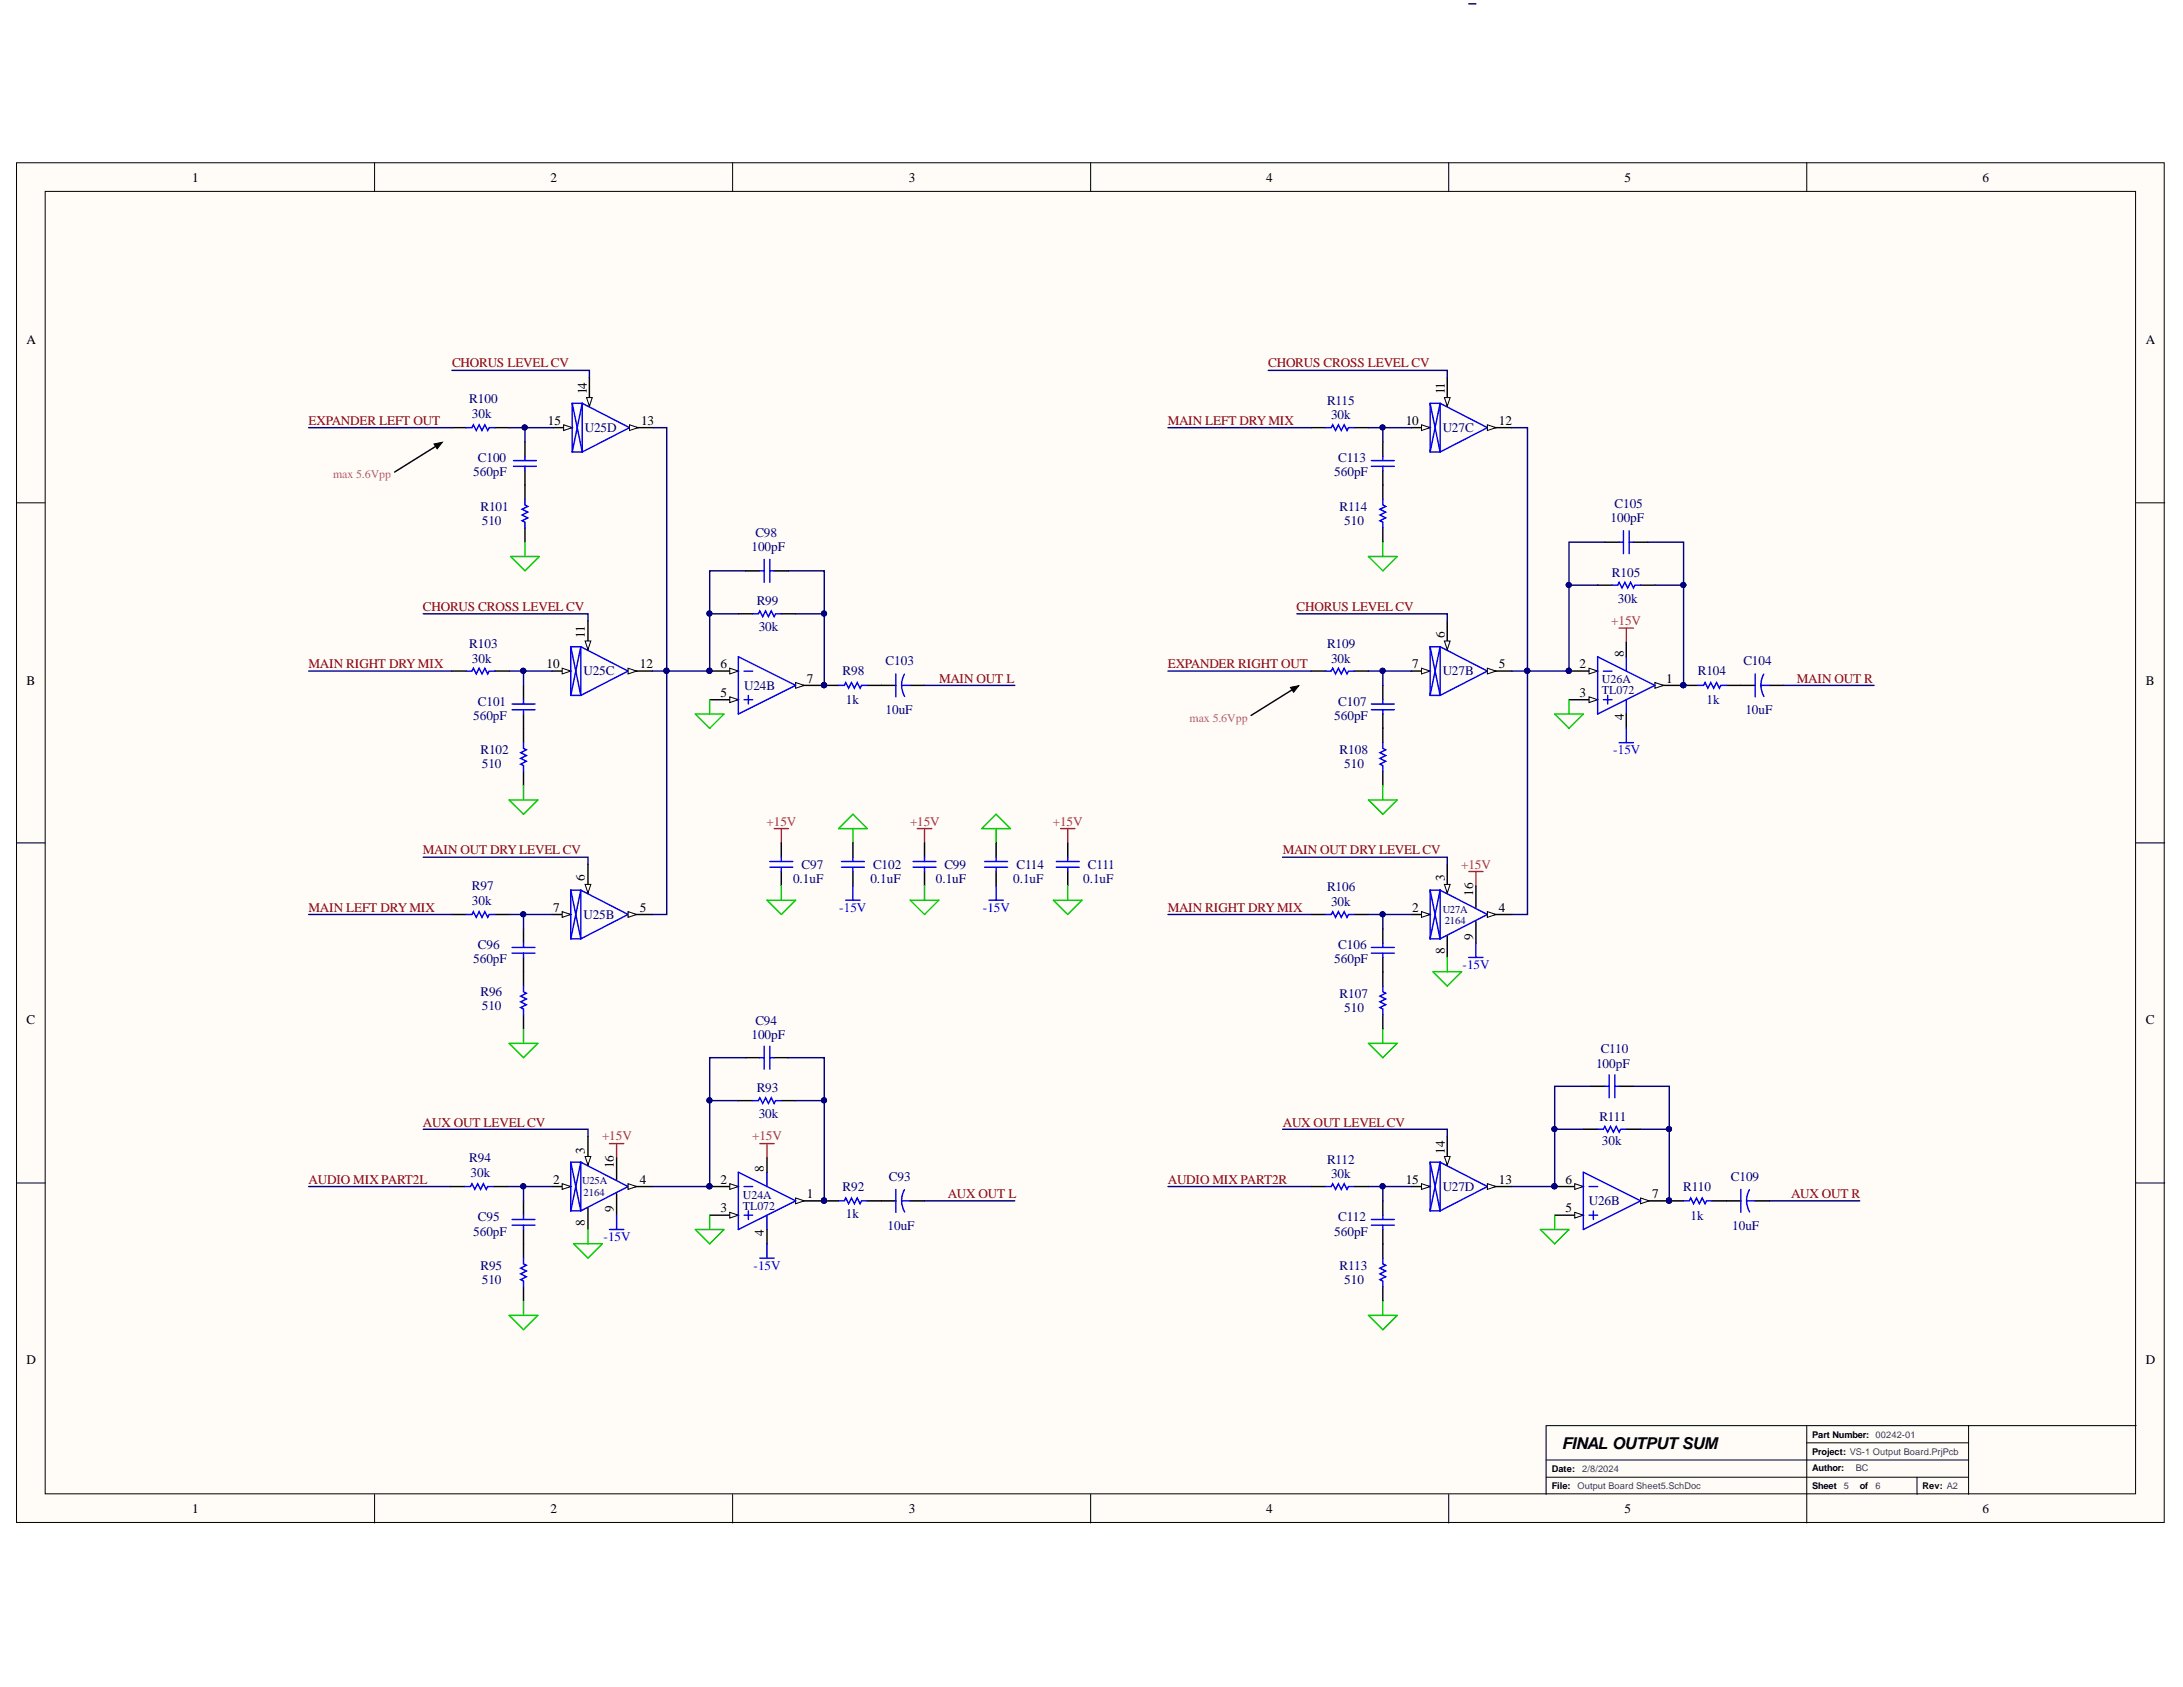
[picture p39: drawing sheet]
<svg xmlns="http://www.w3.org/2000/svg" width="279mm" height="216mm" viewBox="0 0 279 216" stroke-linecap="round" stroke-linejoin="round" font-family="sans-serif">
<defs><g id="words">
<text font-size="2.1" x="199.9" y="185.5">FINAL OUTPUT SUM</text>
<g font-size="1.7">
<text x="24.6" y="23.3">1</text>
<text x="70.5" y="23.3">2</text>
<text x="116.3" y="23.3">3</text>
<text x="162.1" y="23.3">4</text>
<text x="207.9" y="23.3">5</text>
<text x="253.8" y="23.3">6</text>
<text x="3.4" y="44.1">A</text>
<text x="274.7" y="44.1">A</text>
<text x="75.1" y="50.5" transform="rotate(-90 75.1 50.5)">14</text>
<text x="184.9" y="50.5" transform="rotate(-90 184.9 50.5)">11</text>
<text x="70.1" y="54.4">15</text>
<text x="82" y="54.4">13</text>
<text x="179.9" y="54.4">10</text>
<text x="191.8" y="54.4">12</text>
<text x="74.9" y="81.7" transform="rotate(-90 74.9 81.7)">11</text>
<text x="184.9" y="81.7" transform="rotate(-90 184.9 81.7)">6</text>
<text x="3.4" y="87.6">B</text>
<text x="70" y="85.5">10</text>
<text x="81.9" y="85.5">12</text>
<text x="92.2" y="85.5">6</text>
<text x="92.2" y="89.2">5</text>
<text x="103.3" y="87.4">7</text>
<text x="180.8" y="85.5">7</text>
<text x="191.8" y="85.5">5</text>
<text x="202.2" y="85.5">2</text>
<text x="202.2" y="89.2">3</text>
<text x="207.8" y="84.1" transform="rotate(-90 207.8 84.1)">8</text>
<text x="213.2" y="87.4">1</text>
<text x="274.7" y="87.6">B</text>
<text x="207.8" y="92.2" transform="rotate(-90 207.8 92.2)">4</text>
<text x="74.9" y="112.8" transform="rotate(-90 74.9 112.8)">6</text>
<text x="184.9" y="112.8" transform="rotate(-90 184.9 112.8)">3</text>
<text x="70.8" y="116.7">7</text>
<text x="81.9" y="116.7">5</text>
<text x="180.8" y="116.7">2</text>
<text x="188.5" y="114.7" transform="rotate(-90 188.5 114.7)">16</text>
<text x="191.8" y="116.7">4</text>
<text x="184.9" y="122.1" transform="rotate(-90 184.9 122.1)">8</text>
<text x="188.5" y="120.2" transform="rotate(-90 188.5 120.2)">9</text>
<text x="3.4" y="131.1">C</text>
<text x="274.7" y="131.1">C</text>
<text x="74.9" y="147.6" transform="rotate(-90 74.9 147.6)">3</text>
<text x="78.6" y="149.5" transform="rotate(-90 78.6 149.5)">16</text>
<text x="184.9" y="147.6" transform="rotate(-90 184.9 147.6)">14</text>
<text x="70.8" y="151.5">2</text>
<text x="78.6" y="155.1" transform="rotate(-90 78.6 155.1)">9</text>
<text x="81.9" y="151.5">4</text>
<text x="92.2" y="151.5">2</text>
<text x="92.2" y="155.2">3</text>
<text x="97.8" y="150" transform="rotate(-90 97.8 150)">8</text>
<text x="103.3" y="153.3">1</text>
<text x="179.9" y="151.5">15</text>
<text x="191.8" y="151.5">13</text>
<text x="200.4" y="151.5">6</text>
<text x="200.4" y="155.2">5</text>
<text x="211.5" y="153.3">7</text>
<text x="74.9" y="156.9" transform="rotate(-90 74.9 156.9)">8</text>
<text x="97.8" y="158.2" transform="rotate(-90 97.8 158.2)">4</text>
<text x="3.4" y="174.6">D</text>
<text x="274.7" y="174.6">D</text>
<text x="24.6" y="193.6">1</text>
<text x="70.5" y="193.6">2</text>
<text x="116.3" y="193.6">3</text>
<text x="162.1" y="193.6">4</text>
<text x="207.9" y="193.6">5</text>
<text x="253.8" y="193.6">6</text>
</g>
<g font-size="1.7" fill="#800000">
<text x="57.9" y="47">CHORUS LEVEL CV</text>
<text x="162.3" y="47">CHORUS CROSS LEVEL CV</text>
<text x="39.5" y="54.4">EXPANDER LEFT OUT</text>
<text x="149.5" y="54.4">MAIN LEFT DRYMIX</text>
<text x="54.1" y="78.2">CHORUS CROSS LEVEL CV</text>
<text x="166" y="78.2">CHORUS LEVEL CV</text>
<text x="39.5" y="85.5">MAIN RIGHT DRYMIX</text>
<text x="120.2" y="87.4">MAIN OUT L</text>
<text x="149.5" y="85.5">EXPANDER RIGHT OUT</text>
<text x="230" y="87.4">MAIN OUT R</text>
<text x="54.1" y="109.3">MAIN OUT DRY LEVEL CV</text>
<text x="164.2" y="109.3">MAIN OUT DRY LEVEL CV</text>
<text x="39.5" y="116.7">MAIN LEFT DRYMIX</text>
<text x="149.5" y="116.7">MAIN RIGHT DRYMIX</text>
<text x="54.1" y="144.2">AUX OUT LEVEL CV</text>
<text x="164.2" y="144.2">AUX OUT LEVEL CV</text>
<text x="39.5" y="151.5">AUDIO MIX PART2L</text>
<text x="121.3" y="153.3">AUX OUT L</text>
<text x="149.5" y="151.5">AUDIO MIX PART2R</text>
<text x="229.2" y="153.3">AUX OUT R</text>
</g>
<g font-size="1.7" fill="#000080">
<text x="60.1" y="51.6">R100</text>
<text x="60.4" y="53.4">30k</text>
<text x="169.8" y="51.8">R115</text>
<text x="170.4" y="53.6">30k</text>
<text x="61.2" y="59.1">C100</text>
<text x="74.9" y="55.3">U25D</text>
<text x="171.3" y="59.1">C113</text>
<text x="184.7" y="55.3">U27C</text>
<text x="60.6" y="61">560pF</text>
<text x="61.5" y="65.4">R101</text>
<text x="170.8" y="61">560pF</text>
<text x="171.5" y="65.4">R114</text>
<text x="206.6" y="65">C105</text>
<text x="61.7" y="67.2">510</text>
<text x="96.2" y="70.5">100pF</text>
<text x="96.7" y="68.7">C98</text>
<text x="172" y="67.2">510</text>
<text x="206.1" y="66.8">100pF</text>
<text x="96.9" y="77.5">R99</text>
<text x="206.3" y="73.8">R105</text>
<text x="207.1" y="77.1">30k</text>
<text x="60.1" y="83">R103</text>
<text x="97.1" y="80.8">30k</text>
<text x="169.8" y="83">R109</text>
<text x="60.4" y="84.8">30k</text>
<text x="74.7" y="86.4">U25C</text>
<text x="95.2" y="88.3">U24B</text>
<text x="107.8" y="86.4">R98</text>
<text x="113.3" y="85.2">C103</text>
<text x="170.4" y="84.8">30k</text>
<text x="184.7" y="86.4">U27B</text>
<text x="217.3" y="86.4">R104</text>
<text x="223.1" y="85.2">C104</text>
<text x="60.6" y="92.1">560pF</text>
<text x="61.2" y="90.3">C101</text>
<text x="108.3" y="90.1">1k</text>
<text x="113.3" y="91.4">10uF</text>
<text x="170.8" y="92.1">560pF</text>
<text x="171.3" y="90.3">C107</text>
<text x="218.4" y="90.1">1k</text>
<text x="223.4" y="91.4">10uF</text>
<text x="61.5" y="96.5">R102</text>
<text x="61.7" y="98.3">510</text>
<text x="171.5" y="96.5">R108</text>
<text x="172" y="98.3">510</text>
<text x="60.4" y="113.9">R97</text>
<text x="101.5" y="113">0.1uF</text>
<text x="102.6" y="111.2">C97</text>
<text x="111.4" y="113">0.1uF</text>
<text x="111.7" y="111.2">C102</text>
<text x="119.8" y="113">0.1uF</text>
<text x="120.9" y="111.2">C99</text>
<text x="129.7" y="113">0.1uF</text>
<text x="130.1" y="111.2">C114</text>
<text x="138.6" y="113">0.1uF</text>
<text x="139.2" y="111.2">C111</text>
<text x="60.4" y="115.8">30k</text>
<text x="74.7" y="117.6">U25B</text>
<text x="169.8" y="114.1">R106</text>
<text x="170.4" y="115.9">30k</text>
<text x="60.6" y="123.3">560pF</text>
<text x="61.2" y="121.4">C96</text>
<text x="170.8" y="123.3">560pF</text>
<text x="171.3" y="121.4">C106</text>
<text x="61.5" y="127.5">R96</text>
<text x="61.7" y="129.3">510</text>
<text x="96.7" y="131.2">C94</text>
<text x="171.5" y="127.7">R107</text>
<text x="172" y="129.5">510</text>
<text x="96.2" y="133">100pF</text>
<text x="204.3" y="136.7">100pF</text>
<text x="204.9" y="134.8">C110</text>
<text x="96.9" y="139.8">R93</text>
<text x="97.1" y="143.1">30k</text>
<text x="204.7" y="143.4">R111</text>
<text x="60.1" y="148.7">R94</text>
<text x="169.8" y="148.9">R112</text>
<text x="205" y="146.5">30k</text>
<text x="60.2" y="150.6">30k</text>
<text x="107.8" y="152.4">R92</text>
<text x="108.3" y="155.9">1k</text>
<text x="113.8" y="151.1">C93</text>
<text x="170.4" y="150.8">30k</text>
<text x="184.7" y="152.4">U27D</text>
<text x="203.3" y="154.2">U26B</text>
<text x="215.4" y="152.4">R110</text>
<text x="221.5" y="151.1">C109</text>
<text x="60.6" y="158.1">560pF</text>
<text x="61.2" y="156.3">C95</text>
<text x="113.6" y="157.4">10uF</text>
<text x="170.8" y="158.1">560pF</text>
<text x="171.3" y="156.3">C112</text>
<text x="216.4" y="156.1">1k</text>
<text x="221.7" y="157.4">10uF</text>
<text x="61.5" y="162.5">R95</text>
<text x="61.7" y="164.3">510</text>
<text x="171.5" y="162.5">R113</text>
<text x="172" y="164.3">510</text>
</g>
<g font-size="1.7" fill="#c06">
<text x="206.2" y="80">+15V</text>
<text x="98.1" y="105.7">+15V</text>
<text x="116.5" y="105.7">+15V</text>
<text x="134.7" y="105.7">+15V</text>
<text x="187" y="111.2">+15V</text>
<text x="77.1" y="146">+15V</text>
<text x="96.3" y="146">+15V</text>
</g>
<g font-size="1.7" fill="#00f">
<text x="206.5" y="96.5">-15V</text>
<text x="107.4" y="116.7">-15V</text>
<text x="125.8" y="116.7">-15V</text>
<text x="187.2" y="124">-15V</text>
<text x="77.2" y="158.8">-15V</text>
<text x="96.4" y="162.5">-15V</text>
</g>
<g font-size="1.5" fill="#db3381">
<text x="42.6" y="61.2">max 5.6Vpp</text>
<text x="152.3" y="92.3">max 5.6Vpp</text>
</g>
<g font-size="1.5" fill="#000080">
<text x="205" y="88.9">TL072</text>
<text x="205" y="87.4">U26A</text>
<text x="95.1" y="154.8">TL072</text>
<text x="95.1" y="153.4">U24A</text>
</g>
<g font-size="1.4" fill="#000080">
<text x="184.7" y="116.8">U27A</text>
<text x="184.9" y="118.2">2164</text>
<text x="74.5" y="151.5">U25A</text>
<text x="74.7" y="153.1">2164</text>
</g>
<g font-size="1.2">
<text x="231.9" y="184">Part Number: 00242-01</text>
<text x="198.6" y="188.4">Date:</text>
<text x="198.6" y="190.6">File:</text>
<text x="231.9" y="190.6">Sheet</text>
<text x="231.9" y="188.3">Author:</text>
<text x="231.9" y="186.2">Project: VS-1 Output Board.PrjPcb</text>
<text x="238" y="190.6">of</text>
<text x="246.1" y="190.6">Rev: A2</text>
</g>
<g font-size="1.2" fill="#434343">
<text x="201.9" y="190.6">Output Board Sheet5.SchDoc</text>
<text x="202.5" y="188.4">2/8/2024</text>
<text x="236" y="190.6">5</text>
<text x="237.5" y="188.3">BC</text>
<text x="240.1" y="190.6">6</text>
</g>
</g></defs>
<g fill="#fffcf8" stroke="#000" stroke-width=".13">
<path d="M2.1 20.8h274.9v174h-274.9z"/>
<path d="M5.8 24.5h267.5v166.7h-267.5z"/>
</g>
<g fill="none" stroke="#000" stroke-width=".13">
<path d="M47.9 20.8v3.7M93.8 20.8v3.7M139.6 20.8v3.7M185.4 20.8v3.7M231.2 20.8v3.7M2.1 64.4h3.7M273.4 64.4h3.7M2.1 107.9h3.7M273.4 107.9h3.7M2.1 151.4h3.7M273.4 151.4h3.7M47.9 191.3v3.6"/>
<path d="M93.8 191.3v3.6M139.6 191.3v3.6M185.4 191.3v3.6M197.9 189.1h54.1M197.9 186.9h54.1M231.2 182.5v12.4M231.2 184.7h20.8M245.4 189.1v2.2M252 182.5h-54.1v8.8M273.4 182.5h-21.4v8.8"/>
</g>
<path d="M57.8 54.7h1.9M63.3 54.7h1.9M70.9 54.7h2.3M167.8 54.7h1.9M173.3 54.7h1.9" fill="none" stroke="#000" stroke-width=".18"/>
<path d="M59.7 54.7h.7l.2-.3 .4 .7 .3-.7 .4 .7 .4-.7 .3 .7 .2-.4h.7M169.7 54.7h.7l.2-.3 .3 .7 .4-.7 .4 .7 .3-.7 .4 .7 .2-.4h.7" fill="none" stroke="#00f" stroke-width=".18"/>
<path d="M72.1 54.4l1.1 .3-1.1 .4z" fill="#fffcf8"/>
<path d="M72.1 54.4l1.1 .3-1.1 .4z" fill="none" stroke="#000" stroke-width=".13"/>
<path d="M74.5 51.6l6.1 3.1-6.1 3.1z" fill="none" stroke="#00f" stroke-width=".18"/>
<path d="M75.4 48.3v3.7" fill="none" stroke="#000" stroke-width=".18"/>
<path d="M75.1 50.9h.7l-.4 1.1z" fill="#fffcf8"/>
<path d="M75.1 50.9h.7l-.4 1.1z" fill="none" stroke="#000" stroke-width=".13"/>
<path d="M73.2 51.6v6.2" fill="none" stroke="#00f" stroke-width=".18"/>
<path d="M80.6 54.7h3.1" fill="none" stroke="#000" stroke-width=".18"/>
<path d="M80.6 54.4l1.1 .3-1.1 .4z" fill="#fffcf8"/>
<path d="M80.6 54.4l1.1 .3-1.1 .4z" fill="none" stroke="#000" stroke-width=".13"/>
<path d="M73.2 51.6h1.3l-1.3 6.2h1.3z" fill="none" stroke="#00f" stroke-width=".18"/>
<path d="M180.7 54.7h2.3" fill="none" stroke="#000" stroke-width=".18"/>
<path d="M181.9 54.4l1.1 .3-1.1 .4z" fill="#fffcf8"/>
<path d="M181.9 54.4l1.1 .3-1.1 .4z" fill="none" stroke="#000" stroke-width=".13"/>
<path d="M184.3 51.6l6.1 3.1-6.1 3.1z" fill="none" stroke="#00f" stroke-width=".18"/>
<path d="M185.2 48.3v3.7" fill="none" stroke="#000" stroke-width=".18"/>
<path d="M184.9 50.9h.7l-.4 1.1z" fill="#fffcf8"/>
<path d="M184.9 50.9h.7l-.4 1.1z" fill="none" stroke="#000" stroke-width=".13"/>
<path d="M183 51.6v6.2" fill="none" stroke="#00f" stroke-width=".18"/>
<path d="M190.4 54.7h3.1" fill="none" stroke="#000" stroke-width=".18"/>
<path d="M190.4 54.4l1.1 .3-1.1 .4z" fill="#fffcf8"/>
<path d="M55.5 56.8l1.1-.2-.6 .8zM190.4 54.4l1.1 .3-1.1 .4z" fill="none" stroke="#000" stroke-width=".13"/>
<g fill="none" stroke="#00f" stroke-width=".18">
<path d="M65.7 59.7h3M65.7 58.9h3M67.2 58.4v.5M67.2 59.7v.5M175.5 59.7h3M175.5 58.9h3M177 58.4v.5M177 59.7v.5M183 51.6h1.3l-1.3 6.2h1.3zM67.2 63.9v.7l.4 .2-.8 .4 .8 .3-.8 .4 .8 .4-.8 .3 .4 .2v.8M96.3 78.6h.8l.1-.4 .4 .7 .4-.7 .3 .7 .4-.7 .4 .7 .2-.3h.7M97.2 73.1h.6"/>
<path d="M97.8 71.6v2.9M98.5 71.6v2.9M98.5 73.1h.6M177 63.9v.7l.4 .2-.8 .4 .8 .3-.8 .4 .8 .4-.8 .3 .4 .2v.8M206.3 74.9h.7l.2-.4 .4 .8 .4-.8 .3 .8 .4-.8 .4 .8 .1-.4h.8M207.2 69.4h.6M207.8 67.9v3M208.5 67.9v3M208.5 69.4h.6M59.7 85.9h.7l.2-.4 .4 .7 .3-.7 .4 .7 .4-.7 .3 .7 .2-.3h.7M107.3 87.7h.8l.1-.4 .4 .8 .4-.8 .3 .8 .4-.8 .4 .8 .2-.4h.7M114.7 86.2v3"/>
<path d="M115.4 87.7h1.1M115.4 87.7l.1 .7 .3 .7M115.8 86.3l-.3 .7-.1 .7M169.7 85.9h.7l.2-.4 .3 .7 .4-.7 .4 .7 .3-.7 .4 .7 .2-.3h.7M217.3 87.7h.7l.2-.4 .4 .8 .4-.8 .3 .8 .4-.8 .4 .8 .1-.4h.8M224.6 86.2v3M225.4 87.7h1.1M225.4 87.7l.1 .7 .3 .7M225.7 86.3l-.2 .7-.1 .7"/>
</g>
<g fill="none" stroke="#000" stroke-width=".18">
<path d="M56.4 56.7l-5.9 3.7M67.2 56.6v1.8M177 56.6v1.8M67.2 60.2v3.7M67.2 67.6v1.8M94.5 78.6h1.8M95.4 73.1h1.8M99.1 73.1h1.8M100 78.6h1.8M177 60.2v3.7M177 67.6v1.8M204.5 74.9h1.8"/>
<path d="M205.4 69.4h1.8M209.1 69.4h1.8M210 74.9h1.8M57.8 85.9h1.9M63.3 85.9h1.9M70.7 85.9h2.4M105.5 87.7h1.8M111 87.7h3.7M116.5 87.7h1.8M167.8 85.9h1.9M173.3 85.9h1.9M215.5 87.7h1.8"/>
<path d="M221 87.7h3.6M226.5 87.7h1.8"/>
</g>
<path d="M55.5 56.8l1.1-.2-.6 .8z" fill="#000"/>
<path d="M65.4 71.2h3.6l-1.8 1.9zM67.2 69.4v1.8M175.2 71.2h3.6l-1.8 1.9zM177 69.4v1.8" fill="none" stroke="#0c0" stroke-width=".18"/>
<path d="M207.2 80.4h1.9M208.1 80.4v1.8" fill="none" stroke="#c06" stroke-width=".18"/>
<g fill="#000080" stroke="#000080" stroke-width=".13">
<circle cx="105.5" cy="87.7" r=".33"/>
<circle cx="215.4" cy="87.7" r=".33"/>
</g>
<path d="M72 85.5l1.1 .4-1.1 .3z" fill="#fffcf8"/>
<path d="M72 85.5l1.1 .4-1.1 .3z" fill="none" stroke="#000" stroke-width=".13"/>
<path d="M74.3 82.8l6.1 3.1-6.1 3.1z" fill="none" stroke="#00f" stroke-width=".18"/>
<path d="M75.3 79.5v3.6" fill="none" stroke="#000" stroke-width=".18"/>
<path d="M74.9 82h.7l-.3 1.1z" fill="#fffcf8"/>
<path d="M74.9 82h.7l-.3 1.1z" fill="none" stroke="#000" stroke-width=".13"/>
<path d="M73.1 82.8v6.2" fill="none" stroke="#00f" stroke-width=".18"/>
<path d="M80.4 85.9h3.1" fill="none" stroke="#000" stroke-width=".18"/>
<path d="M80.4 85.5l1.1 .4-1.1 .3z" fill="#fffcf8"/>
<path d="M80.4 85.5l1.1 .4-1.1 .3z" fill="none" stroke="#000" stroke-width=".13"/>
<path d="M73.1 82.8h1.2l-1.2 6.2h1.2z" fill="none" stroke="#00f" stroke-width=".18"/>
<path d="M180.7 85.9h2.3" fill="none" stroke="#000" stroke-width=".18"/>
<path d="M181.9 85.5l1.1 .4-1.1 .3z" fill="#fffcf8"/>
<path d="M181.9 85.5l1.1 .4-1.1 .3z" fill="none" stroke="#000" stroke-width=".13"/>
<path d="M184.3 82.8l6.1 3.1-6.1 3.1z" fill="none" stroke="#00f" stroke-width=".18"/>
<path d="M185.2 79.5v3.6" fill="none" stroke="#000" stroke-width=".18"/>
<path d="M184.9 82h.7l-.4 1.1z" fill="#fffcf8"/>
<path d="M184.9 82h.7l-.4 1.1z" fill="none" stroke="#000" stroke-width=".13"/>
<path d="M183 82.8v6.2" fill="none" stroke="#00f" stroke-width=".18"/>
<path d="M190.4 85.9h3.1" fill="none" stroke="#000" stroke-width=".18"/>
<path d="M190.4 85.5l1.1 .4-1.1 .3z" fill="#fffcf8"/>
<path d="M190.4 85.5l1.1 .4-1.1 .3z" fill="none" stroke="#000" stroke-width=".13"/>
<path d="M183 82.8h1.3l-1.3 6.2h1.3z" fill="none" stroke="#00f" stroke-width=".18"/>
<path d="M90.8 85.9h3.7" fill="none" stroke="#000" stroke-width=".18"/>
<path d="M93.4 85.5l1.1 .4-1.1 .3z" fill="#fffcf8"/>
<path d="M93.4 85.5l1.1 .4-1.1 .3z" fill="none" stroke="#000" stroke-width=".13"/>
<circle cx="90.8" cy="85.8" r=".33" fill="#000080" stroke="#000080" stroke-width=".13"/>
<path d="M90.8 89.5h3.7" fill="none" stroke="#000" stroke-width=".18"/>
<path d="M93.4 89.2l1.1 .3-1.1 .4z" fill="#fffcf8"/>
<path d="M93.4 89.2l1.1 .3-1.1 .4z" fill="none" stroke="#000" stroke-width=".13"/>
<path d="M101.8 87.7h3.7" fill="none" stroke="#000" stroke-width=".18"/>
<path d="M101.8 87.3l1.1 .4-1.1 .4z" fill="#fffcf8"/>
<path d="M101.8 87.3l1.1 .4-1.1 .4z" fill="none" stroke="#000" stroke-width=".13"/>
<g fill="#000080" stroke="#000080" stroke-width=".13">
<circle cx="105.5" cy="87.7" r=".33"/>
<circle cx="90.8" cy="85.8" r=".33"/>
</g>
<path d="M94.5 84.1l7.3 3.6-7.3 3.7zM95.2 85.9h1.1M95.2 89.5h1.1M95.8 89v1.1" fill="none" stroke="#00f" stroke-width=".18"/>
<path d="M200.8 85.9h3.7" fill="none" stroke="#000" stroke-width=".18"/>
<path d="M203.4 85.5l1.1 .4-1.1 .3z" fill="#fffcf8"/>
<path d="M203.4 85.5l1.1 .4-1.1 .3z" fill="none" stroke="#000" stroke-width=".13"/>
<circle cx="200.8" cy="85.8" r=".33" fill="#000080" stroke="#000080" stroke-width=".13"/>
<path d="M200.8 89.5h3.7" fill="none" stroke="#000" stroke-width=".18"/>
<path d="M203.4 89.2l1.1 .3-1.1 .4z" fill="#fffcf8"/>
<path d="M203.4 89.2l1.1 .3-1.1 .4z" fill="none" stroke="#000" stroke-width=".13"/>
<path d="M211.8 87.7h3.7" fill="none" stroke="#000" stroke-width=".18"/>
<path d="M211.8 87.3l1.1 .4-1.1 .4z" fill="#fffcf8"/>
<path d="M165.2 88l1-.2-.6 .8zM211.8 87.3l1.1 .4-1.1 .4z" fill="none" stroke="#000" stroke-width=".13"/>
<g fill="#000080" stroke="#000080" stroke-width=".13">
<circle cx="215.4" cy="87.7" r=".33"/>
<circle cx="200.8" cy="85.8" r=".33"/>
</g>
<g fill="none" stroke="#00f" stroke-width=".18">
<path d="M65.5 90.8h3M65.5 90.1h3M67 95v.8l.4 .2-.8 .3 .8 .4-.8 .4 .8 .3-.8 .4 .4 .2v.7M67 89.5v.6M67 90.8v.6M175.5 90.8h3M175.5 90.1h3M177 95v.8l.4 .2-.8 .3 .8 .4-.8 .4 .8 .3-.8 .4 .4 .2v.7M177 89.5v.6M177 90.8v.6M204.5 84.1l7.3 3.6-7.3 3.7zM205.2 85.9h1.1"/>
<path d="M205.2 89.5h1.1M205.8 89v1.1M207.2 95h1.9M208.1 84.1v1.8M208.1 89.5v1.9M208.1 93.2v1.8M59.7 117h.7l.2-.3 .4 .7 .3-.7 .4 .7 .4-.7 .3 .7 .2-.4h.7M98.5 111h3M98.5 110.3h3M100 109.7v.6M100 111v.5M107.7 111h2.9"/>
<path d="M107.7 110.3h2.9M108.2 115.2h1.9M109.2 109.7v.6M109.2 111v.5M109.2 113.4v1.8M116.9 111h2.9M116.9 110.3h2.9M118.3 109.7v.6M118.3 111v.5M126 111h3M126 110.3h3M126.6 115.2h1.8"/>
<path d="M127.5 109.7v.6M127.5 111v.5M127.5 113.4v1.8M135.2 111h2.9M135.2 110.3h2.9M136.7 109.7v.6M136.7 111v.5M169.7 117h.7l.2-.3 .3 .7 .4-.7 .4 .7 .3-.7 .4 .7 .2-.4h.7"/>
</g>
<g fill="none" stroke="#000" stroke-width=".18">
<path d="M67 87.7v1.8M67 91.4v3.6M67 98.7v1.8M166 87.9l-5.9 3.7M177 87.7v1.8M177 91.4v3.6M177 98.7v1.8M208.1 82.2v1.9M208.1 91.4v1.8M57.8 117h1.9M63.3 117h1.9M70.7 117h2.4"/>
<path d="M100 107.9v1.8M100 111.5v1.9M109.2 107.9v1.8M109.2 111.5v1.9M118.3 107.9v1.8M118.3 111.5v1.9M127.5 107.9v1.8M127.5 111.5v1.9M136.7 107.9v1.8M136.7 111.5v1.9M167.8 117h1.9M173.3 117h1.9"/>
</g>
<g fill="none" stroke="#0c0" stroke-width=".18">
<path d="M89 91.4h3.7l-1.9 1.8zM90.8 89.5v1.9M199 91.4h3.6l-1.8 1.8zM200.8 89.5v1.9M65.2 102.4h3.6l-1.8 1.8zM67 100.5v1.9M98.2 115.2h3.6l-1.8 1.8zM100 113.4v1.8M107.3 106l1.9-1.8 1.8 1.8zM109.2 106v1.9M116.5 115.2h3.7l-1.9 1.8zM118.3 113.4v1.8"/>
<path d="M125.7 106l1.8-1.8 1.8 1.8zM127.5 106v1.9M134.8 115.2h3.7l-1.8 1.8zM136.7 113.4v1.8M175.2 102.4h3.6l-1.8 1.8zM177 100.5v1.9"/>
</g>
<path d="M165.2 88l1-.2-.6 .8z" fill="#000"/>
<path d="M99.1 106h1.8M100 106v1.9M117.4 106h1.8M118.3 106v1.9M135.7 106h1.9M136.7 106v1.9M188 111.5h1.8M188.9 111.5v1.9" fill="none" stroke="#c06" stroke-width=".18"/>
<path d="M72 116.7l1.1 .3-1.1 .4z" fill="#fffcf8"/>
<path d="M72 116.7l1.1 .3-1.1 .4z" fill="none" stroke="#000" stroke-width=".13"/>
<path d="M74.3 113.9l6.1 3.1-6.1 3.2z" fill="none" stroke="#00f" stroke-width=".18"/>
<path d="M75.3 110.6v3.7" fill="none" stroke="#000" stroke-width=".18"/>
<path d="M74.9 113.2h.7l-.3 1.1z" fill="#fffcf8"/>
<path d="M74.9 113.2h.7l-.3 1.1z" fill="none" stroke="#000" stroke-width=".13"/>
<path d="M73.1 113.9v6.3" fill="none" stroke="#00f" stroke-width=".18"/>
<path d="M80.4 117h3.1" fill="none" stroke="#000" stroke-width=".18"/>
<path d="M80.4 116.7l1.1 .3-1.1 .4z" fill="#fffcf8"/>
<path d="M80.4 116.7l1.1 .3-1.1 .4z" fill="none" stroke="#000" stroke-width=".13"/>
<path d="M73.1 113.9h1.2l-1.2 6.3h1.2z" fill="none" stroke="#00f" stroke-width=".18"/>
<path d="M180.7 117h2.3" fill="none" stroke="#000" stroke-width=".18"/>
<path d="M181.9 116.7l1.1 .3-1.1 .4z" fill="#fffcf8"/>
<path d="M181.9 116.7l1.1 .3-1.1 .4z" fill="none" stroke="#000" stroke-width=".13"/>
<path d="M184.3 113.9l6.1 3.1-6.1 3.2z" fill="none" stroke="#00f" stroke-width=".18"/>
<path d="M185.2 110.6v3.7" fill="none" stroke="#000" stroke-width=".18"/>
<path d="M184.9 113.2h.7l-.4 1.1z" fill="#fffcf8"/>
<path d="M184.9 113.2h.7l-.4 1.1z" fill="none" stroke="#000" stroke-width=".13"/>
<path d="M183 113.9v6.3" fill="none" stroke="#00f" stroke-width=".18"/>
<path d="M188.9 118v2.7M190.4 117h3.1" fill="none" stroke="#000" stroke-width=".18"/>
<path d="M190.4 116.7l1.1 .3-1.1 .4z" fill="#fffcf8"/>
<path d="M190.4 116.7l1.1 .3-1.1 .4z" fill="none" stroke="#000" stroke-width=".13"/>
<g fill="none" stroke="#00f" stroke-width=".18">
<path d="M183 113.9h1.3l-1.3 6.3h1.3zM65.5 122h3M65.5 121.3h3M67 126.2v.7l.4 .2-.8 .4 .8 .3-.8 .4 .8 .4-.8 .3 .4 .2v.8M67 120.7v.6M67 122v.5M97.2 135.4h.6M97.8 133.9v2.9M98.5 133.9v2.9M98.5 135.4h.6M175.5 122h3M175.5 121.3h3"/>
<path d="M177 126.2v.7l.4 .2-.8 .4 .8 .3-.8 .4 .8 .4-.8 .3 .4 .2v.8M177 120.7v.6M177 122v.5M188 122.5h1.8M188.9 120.7v1.8M205.4 139h.5M205.9 137.6v2.9M206.7 137.6v2.9M206.7 139h.5M59.5 151.9h.7l.2-.4 .4 .7 .3-.7 .4 .7 .4-.7 .3 .7 .2-.3h.8M96.3 140.9h.8l.1-.4 .4 .7 .4-.7 .3 .7 .4-.7 .4 .7 .2-.3h.7M107.3 153.7h.8l.1-.4 .4 .8 .4-.8 .3 .8 .4-.8 .4 .8 .2-.4h.7"/>
<path d="M114.7 152.2v3M115.4 153.7h1.1M115.4 153.7l.1 .7 .3 .7M115.8 152.3a2.88 2.88 0 0 0-.4 1.4M169.7 151.9h.7l.2-.4 .3 .7 .4-.7 .4 .7 .3-.7 .4 .7 .2-.3h.7M204.5 144.5h.7l.2-.3 .4 .7 .3-.7 .4 .7 .4-.7 .3 .7 .2-.4h.7M215.5 153.7h.7l.2-.4 .4 .8 .3-.8 .4 .8 .4-.8 .3 .8 .2-.4h.7M222.8 152.2v3M223.5 153.7h1.1M223.5 153.7l.1 .7 .3 .7M223.9 152.3a2.88 2.88 0 0 0-.4 1.4"/>
</g>
<g fill="none" stroke="#000" stroke-width=".18">
<path d="M67 118.9v1.8M177 118.9v1.8M185.2 119.8v2.7M188.9 113.4v2.7M67 122.5v3.7M67 129.9v1.8M95.4 135.4h1.8M99.1 135.4h1.8M177 122.5v3.7M177 129.9v1.8M203.6 139h1.8M207.2 139h1.9"/>
<path d="M57.7 151.9h1.8M63.2 151.9h1.8M70.7 151.9h2.4M94.5 140.9h1.8M100 140.9h1.8M105.5 153.7h1.8M111 153.7h3.7M116.5 153.7h1.8M167.8 151.9h1.9M173.3 151.9h1.9M202.6 144.5h1.9M208.1 144.5h1.9"/>
<path d="M213.6 153.7h1.9M219.1 153.7h3.7M224.6 153.7h1.9"/>
</g>
<path d="M65.2 133.5h3.6l-1.8 1.9zM67 131.7v1.8M175.2 133.5h3.6l-1.8 1.9zM177 131.7v1.8M183.4 124.4h3.7l-1.9 1.8zM185.2 122.5v1.9" fill="none" stroke="#0c0" stroke-width=".18"/>
<path d="M78 146.4h1.8M78.9 146.4v1.8M97.2 146.4h1.9M98.2 146.4v1.8" fill="none" stroke="#c06" stroke-width=".18"/>
<g fill="#000080" stroke="#000080" stroke-width=".13">
<circle cx="105.5" cy="153.6" r=".33"/>
<circle cx="213.6" cy="153.6" r=".33"/>
</g>
<path d="M72 151.5l1.1 .4-1.1 .3z" fill="#fffcf8"/>
<path d="M72 151.5l1.1 .4-1.1 .3z" fill="none" stroke="#000" stroke-width=".13"/>
<path d="M74.3 148.7l6.1 3.2-6.1 3.1z" fill="none" stroke="#00f" stroke-width=".18"/>
<path d="M75.3 145.4v3.7" fill="none" stroke="#000" stroke-width=".18"/>
<path d="M74.9 148h.7l-.3 1.1z" fill="#fffcf8"/>
<path d="M74.9 148h.7l-.3 1.1z" fill="none" stroke="#000" stroke-width=".13"/>
<path d="M73.1 148.7v6.3" fill="none" stroke="#00f" stroke-width=".18"/>
<path d="M78.9 152.8v2.7M80.4 151.9h3.1" fill="none" stroke="#000" stroke-width=".18"/>
<path d="M80.4 151.5l1.1 .4-1.1 .3z" fill="#fffcf8"/>
<path d="M80.4 151.5l1.1 .4-1.1 .3z" fill="none" stroke="#000" stroke-width=".13"/>
<path d="M73.1 148.7h1.2l-1.2 6.3h1.2z" fill="none" stroke="#00f" stroke-width=".18"/>
<path d="M75.3 154.6v2.8M78.9 148.2v2.7M180.7 151.9h2.3" fill="none" stroke="#000" stroke-width=".18"/>
<path d="M181.9 151.5l1.1 .4-1.1 .3z" fill="#fffcf8"/>
<path d="M181.9 151.5l1.1 .4-1.1 .3z" fill="none" stroke="#000" stroke-width=".13"/>
<path d="M184.3 148.7l6.1 3.2-6.1 3.1z" fill="none" stroke="#00f" stroke-width=".18"/>
<path d="M185.2 145.4v3.7" fill="none" stroke="#000" stroke-width=".18"/>
<path d="M184.9 148h.7l-.4 1.1z" fill="#fffcf8"/>
<path d="M184.9 148h.7l-.4 1.1z" fill="none" stroke="#000" stroke-width=".13"/>
<path d="M183 148.7v6.3" fill="none" stroke="#00f" stroke-width=".18"/>
<path d="M190.4 151.9h3.1" fill="none" stroke="#000" stroke-width=".18"/>
<path d="M190.4 151.5l1.1 .4-1.1 .3z" fill="#fffcf8"/>
<path d="M190.4 151.5l1.1 .4-1.1 .3z" fill="none" stroke="#000" stroke-width=".13"/>
<path d="M183 148.7h1.3l-1.3 6.3h1.3z" fill="none" stroke="#00f" stroke-width=".18"/>
<path d="M90.8 151.9h3.7" fill="none" stroke="#000" stroke-width=".18"/>
<path d="M93.4 151.5l1.1 .4-1.1 .3z" fill="#fffcf8"/>
<path d="M93.4 151.5l1.1 .4-1.1 .3z" fill="none" stroke="#000" stroke-width=".13"/>
<circle cx="90.8" cy="151.8" r=".33" fill="#000080" stroke="#000080" stroke-width=".13"/>
<path d="M90.8 155.5h3.7" fill="none" stroke="#000" stroke-width=".18"/>
<path d="M93.4 155.2l1.1 .3-1.1 .4z" fill="#fffcf8"/>
<path d="M93.4 155.2l1.1 .3-1.1 .4z" fill="none" stroke="#000" stroke-width=".13"/>
<path d="M101.8 153.7h3.7" fill="none" stroke="#000" stroke-width=".18"/>
<path d="M101.8 153.3l1.1 .4-1.1 .4z" fill="#fffcf8"/>
<path d="M101.8 153.3l1.1 .4-1.1 .4z" fill="none" stroke="#000" stroke-width=".13"/>
<g fill="#000080" stroke="#000080" stroke-width=".13">
<circle cx="105.5" cy="153.6" r=".33"/>
<circle cx="90.8" cy="151.8" r=".33"/>
</g>
<path d="M94.5 150l7.3 3.7-7.3 3.7zM95.2 151.9h1.1M95.2 155.5h1.1M95.8 155v1.1M98.2 150v1.9M98.2 155.5v1.9" fill="none" stroke="#00f" stroke-width=".18"/>
<path d="M98.2 148.2v1.8M98.2 157.4v1.8M199 151.9h3.6" fill="none" stroke="#000" stroke-width=".18"/>
<path d="M201.5 151.5l1.1 .4-1.1 .3z" fill="#fffcf8"/>
<path d="M201.5 151.5l1.1 .4-1.1 .3z" fill="none" stroke="#000" stroke-width=".13"/>
<circle cx="198.9" cy="151.8" r=".33" fill="#000080" stroke="#000080" stroke-width=".13"/>
<path d="M199 155.5h3.6" fill="none" stroke="#000" stroke-width=".18"/>
<path d="M201.5 155.2l1.1 .3-1.1 .4z" fill="#fffcf8"/>
<path d="M201.5 155.2l1.1 .3-1.1 .4z" fill="none" stroke="#000" stroke-width=".13"/>
<path d="M210 153.7h3.6" fill="none" stroke="#000" stroke-width=".18"/>
<path d="M210 153.3l1.1 .4-1.1 .4z" fill="#fffcf8"/>
<path d="M210 153.3l1.1 .4-1.1 .4z" fill="none" stroke="#000" stroke-width=".13"/>
<g fill="#000080" stroke="#000080" stroke-width=".13">
<circle cx="213.6" cy="153.6" r=".33"/>
<circle cx="198.9" cy="151.8" r=".33"/>
<circle cx="67.2" cy="54.7" r=".33"/>
<circle cx="177" cy="54.7" r=".33"/>
<circle cx="85.3" cy="85.8" r=".33"/>
<circle cx="195.5" cy="85.8" r=".33"/>
<circle cx="215.4" cy="74.9" r=".33"/>
<circle cx="200.8" cy="74.9" r=".33"/>
<circle cx="90.8" cy="78.5" r=".33"/>
<circle cx="105.5" cy="78.5" r=".33"/>
<circle cx="176.9" cy="85.8" r=".33"/>
<circle cx="67" cy="85.8" r=".33"/>
<circle cx="67" cy="117" r=".33"/>
<circle cx="177" cy="117" r=".33"/>
<circle cx="105.5" cy="140.8" r=".33"/>
<circle cx="90.8" cy="140.8" r=".33"/>
<circle cx="199" cy="144.5" r=".33"/>
<circle cx="213.6" cy="144.5" r=".33"/>
<circle cx="105.5" cy="153.6" r=".33"/>
<circle cx="67" cy="151.8" r=".33"/>
<circle cx="176.9" cy="151.8" r=".33"/>
<circle cx="90.8" cy="151.8" r=".33"/>
<circle cx="90.8" cy="85.8" r=".33"/>
<circle cx="105.5" cy="87.7" r=".33"/>
<circle cx="200.8" cy="85.8" r=".33"/>
<circle cx="215.4" cy="87.7" r=".33"/>
</g>
<g fill="none" stroke="#00f" stroke-width=".18">
<path d="M65.5 156.8h3M65.5 156.1h3M67 155.5v.6M67 156.8v.6M78 157.4h1.8M78.9 155.5v1.9M98.2 159.2v1.8M175.5 156.8h3M175.5 156.1h3M177 155.5v.6M177 156.8v.6M202.6 150l7.4 3.7-7.4 3.7z"/>
<path d="M203.4 151.9h1.1M203.4 155.5h1.1M203.9 155v1.1M67 161v.7l.4 .2-.8 .4 .8 .4-.8 .3 .8 .4-.8 .4 .4 .1v.8M97.2 161h1.9M177 161v.7l.4 .2-.8 .4 .8 .4-.8 .3 .8 .4-.8 .4 .4 .1v.8"/>
</g>
<path d="M73.4 159.2h3.7l-1.8 1.8zM75.3 157.4v1.8M89 157.4h3.7l-1.9 1.8zM90.8 155.5v1.9M197.1 157.4h3.7l-1.8 1.8zM199 155.5v1.9M65.2 168.3h3.6l-1.8 1.9zM67 166.5v1.8M175.2 168.3h3.6l-1.8 1.9zM177 166.5v1.8" fill="none" stroke="#0c0" stroke-width=".18"/>
<path d="M67 153.7v1.8M67 157.4v3.6M177 153.7v1.8M177 157.4v3.6M67 164.7v1.8M177 164.7v1.8" fill="none" stroke="#000" stroke-width=".18"/>
<g fill="none" stroke="#000080" stroke-width=".18">
<path d="M188 .5h.9M39.5 54.7h18.3M57.8 47.4h17.6v.9M65.2 54.7h2v1.9M67.2 54.7h3.7M83.7 54.7h1.6v62.3h-1.8M149.5 54.7h18.3M162.3 47.4h22.9v.9M175.2 54.7h5.5M177 54.7v1.9M193.5 54.7h2v31.2h5.3v-16.5h4.6M54.2 78.6h21.1v.9"/>
<path d="M90.8 78.6h3.7M95.4 73.1h-4.6v12.8h-7.3M100.9 73.1h4.6v14.6M101.8 78.6h3.7M166 78.6h19.2v.9M200.8 74.9h3.7M210.9 69.4h4.6v18.3M211.8 74.9h3.7M39.5 85.9h18.3M65.2 85.9h5.5M67 85.9v1.8M118.3 87.7h11.6"/>
<path d="M149.5 85.9h18.3M175.2 85.9h1.8M180.7 85.9h-3.7v1.8M193.5 85.9h2v31.1h-2M228.3 87.7h11.6M39.5 117h18.3M54.2 109.7h21.1v.9M65.2 117h5.5M67 117v1.9M149.5 117h18.3M164.2 109.7h21v.9M175.2 117h5.5"/>
<path d="M177 117v1.9M95.4 135.4h-4.6v16.5h-7.3M100.9 135.4h4.6v5.5M203.6 139h-4.6v5.5M209.1 139h4.5v14.7M39.5 151.9h18.2M54.2 144.5h21.1v.9M65 151.9h2M70.7 151.9h-3.7v1.8M90.8 140.9h3.7M101.8 140.9h3.7v12.8M118.3 153.7h11.6"/>
<path d="M149.5 151.9h18.3M164.2 144.5h21v.9M175.2 151.9h5.5M177 151.9v1.8M202.6 144.5h-3.6v7.4h-5.5M210 144.5h3.6M226.5 153.7h11.5"/>
</g>
<use href="#words"/>
</svg>
